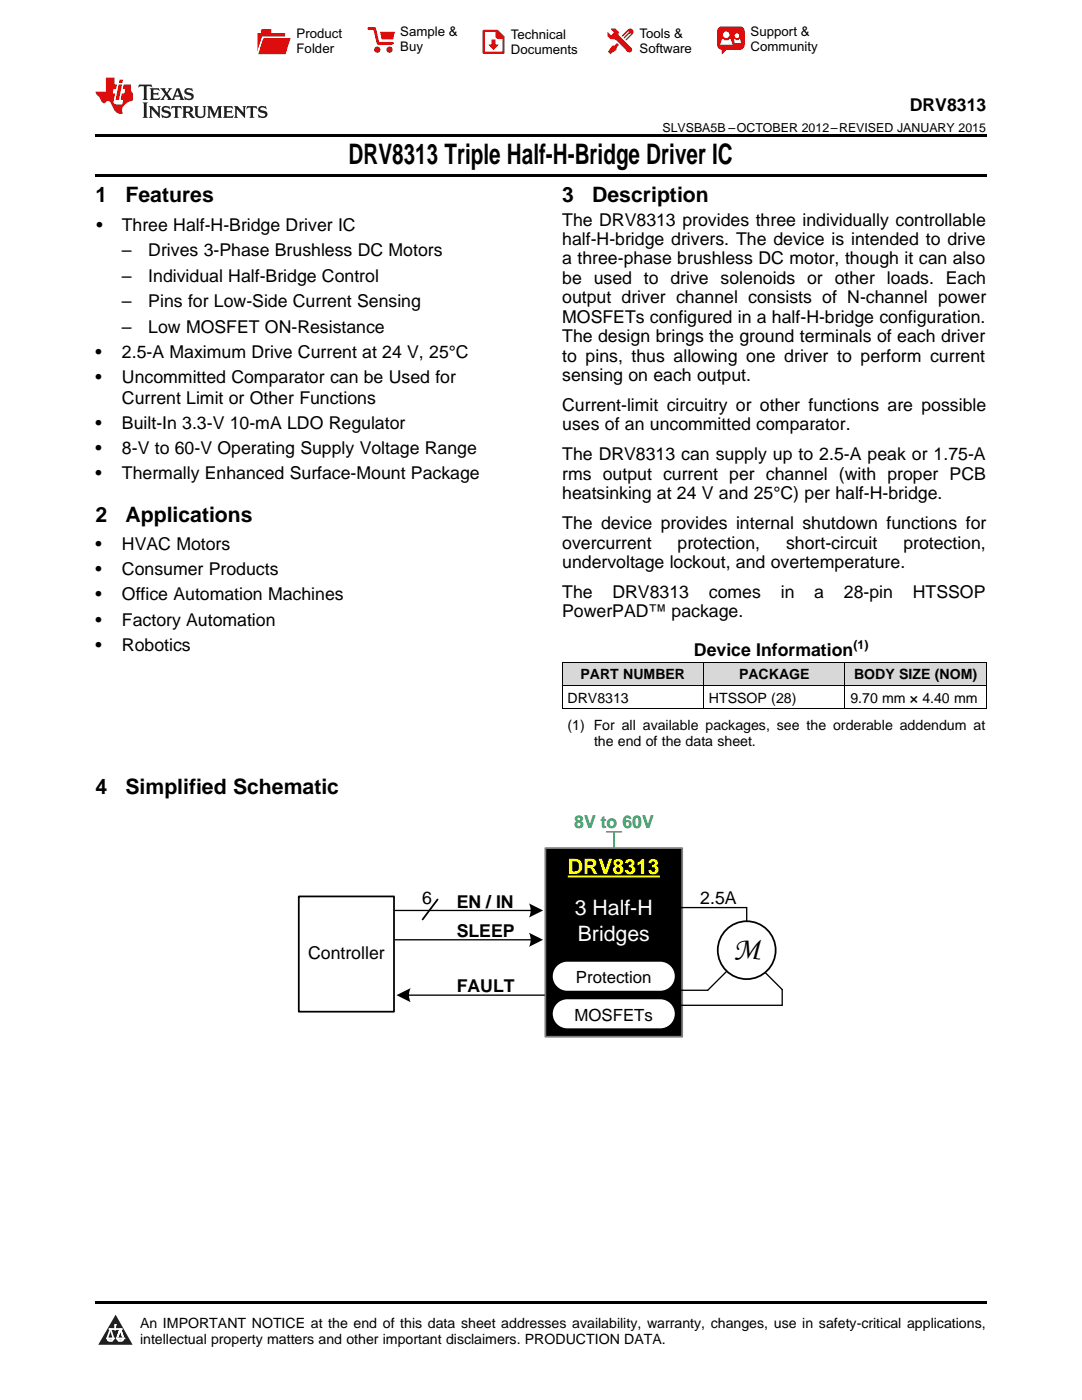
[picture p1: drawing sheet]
<svg xmlns="http://www.w3.org/2000/svg" width="216mm" height="279mm" viewBox="0 0 216 279" stroke-linecap="round" stroke-linejoin="round" font-family="sans-serif">
<defs><g id="words">
<text font-size="6.3" x="146.3" y="191.4">M</text>
<text font-size="5.6" x="69.6" y="32.8">DRV8313 Triple Half-H-Bridge Driver IC</text>
<g font-size="4.2">
<text x="19" y="40.4">1</text>
<text x="25" y="40.4">Features</text>
<text x="112.2" y="40.4">3</text>
<text x="118.2" y="40.4">Description</text>
<text x="19" y="104.1">2</text>
<text x="25" y="104.1">Applications</text>
<text x="19" y="158.4">4</text>
<text x="25" y="158.4">Simplified Schematic</text>
</g>
<text font-size="4.2" fill="#ff0" x="113.3" y="174.5">DRV8313</text>
<g font-size="4.2" fill="#fff">
<text x="114.7" y="182.7">3 Half-H</text>
<text x="115.3" y="187.8">Bridges</text>
</g>
<g font-size="3.5">
<text x="181.5" y="22.2">DRV8313</text>
<text x="19.2" y="46.1">•</text>
<text x="24.3" y="46.1">Three Half-H-Bridge Driver IC</text>
<text x="112.2" y="45">The DRV8313 provides three individually controllable</text>
<text x="24.3" y="51.2">–</text>
<text x="29.6" y="51.2">Drives 3-Phase Brushless DC Motors</text>
<text x="112.2" y="48.9">half-H-bridge drivers. The device is intended to drive</text>
<text x="112.2" y="52.8">a three-phase brushless DC motor, though it can also</text>
<text x="24.3" y="56.2">–</text>
<text x="29.6" y="56.2">Individual Half-Bridge Control</text>
<text x="112.2" y="56.7">be used to drive solenoids or other loads. Each</text>
<text x="24.3" y="61.3">–</text>
<text x="29.6" y="61.3">Pins for Low-Side Current Sensing</text>
<text x="112.2" y="60.5">output driver channel consists of N-channel power</text>
<text x="112.2" y="64.4">MOSFETs configured in a half-H-bridge configuration.</text>
<text x="19" y="71.4">•</text>
<text x="24.3" y="66.4">–</text>
<text x="24.3" y="71.4">2.5-A Maximum Drive Current at 24 V, 25°C</text>
<text x="29.6" y="66.4">Low MOSFET ON-Resistance</text>
<text x="112.2" y="68.3">The design brings the ground terminals of each driver</text>
<text x="19" y="76.4">•</text>
<text x="24.3" y="76.4">Uncommitted Comparator can be Used for</text>
<text x="112.2" y="72.2">to pins, thus allowing one driver to perform current</text>
<text x="112.2" y="76.1">sensing on each output.</text>
<text x="24.3" y="80.6">Current Limit or Other Functions</text>
<text x="112.2" y="82">Current-limit circuitry or other functions are possible</text>
<text x="19" y="85.7">•</text>
<text x="24.3" y="85.7">Built-In 3.3-V 10-mA LDO Regulator</text>
<text x="112.2" y="85.9">uses of an uncommitted comparator.</text>
<text x="19" y="90.7">•</text>
<text x="19" y="95.7">•</text>
<text x="24.3" y="90.7">8-V to 60-V Operating Supply Voltage Range</text>
<text x="24.3" y="95.7">Thermally Enhanced Surface-Mount Package</text>
<text x="112.2" y="91.9">The DRV8313 can supply up to 2.5-A peak or 1.75-A</text>
<text x="112.2" y="95.7">rms output current per channel (with proper PCB</text>
<text x="112.2" y="99.6">heatsinking at 24 V and 25°C) per half-H-bridge.</text>
<text x="112.2" y="105.6">The device provides internal shutdown functions for</text>
<text x="19" y="109.8">•</text>
<text x="24.3" y="109.8">HVAC Motors</text>
<text x="112.2" y="109.5">overcurrent</text>
<text x="112.2" y="113.3">undervoltage lockout, and overtemperature.</text>
<text x="135.2" y="109.5">protection,</text>
<text x="156.9" y="109.5">short-circuit</text>
<text x="180.3" y="109.5">protection,</text>
<text x="19" y="114.8">•</text>
<text x="19" y="119.8">•</text>
<text x="24.3" y="114.8">Consumer Products</text>
<text x="24.3" y="119.8">Office Automation Machines</text>
<text x="112.2" y="119.3">The</text>
<text x="122.2" y="119.3">DRV8313</text>
<text x="141.4" y="119.3">comes</text>
<text x="155.8" y="119.3">in</text>
<text x="162.5" y="119.3">a</text>
<text x="168.4" y="119.3">28-pin</text>
<text x="182.2" y="119.3">HTSSOP</text>
<text x="19" y="124.8">•</text>
<text x="24.3" y="124.8">Factory Automation</text>
<text x="112.2" y="123.2">PowerPAD™ package.</text>
<text x="19" y="129.9">•</text>
<text x="24.3" y="129.9">Robotics</text>
<text x="138.5" y="130.9">Device Information</text>
<text x="84.2" y="180.5">6</text>
<text x="91.1" y="181.2">EN / IN</text>
<text x="139.7" y="180.3">2.5A</text>
<text x="61.5" y="191.5">Controller</text>
<text x="91.1" y="187">SLEEP</text>
<text x="91.1" y="198">FAULT</text>
</g>
<text font-size="3.5" fill="#00b050" x="114.6" y="165.2">8V to 60V</text>
<g font-size="3.4">
<text x="114.9" y="196.2">Protection</text>
<text x="114.7" y="203.7">MOSFETs</text>
</g>
<g font-size="2.8">
<text x="115.8" y="135.6">PART NUMBER</text>
<text x="147.5" y="135.6">PACKAGE</text>
<text x="170.4" y="135.6">BODY SIZE (NOM)</text>
<text x="113.2" y="140.2">DRV8313</text>
<text x="141.5" y="140.2">HTSSOP (28)</text>
<text x="169.7" y="140.2">9.70 mm × 4.40 mm</text>
<text x="113.2" y="145.7">(1) For all available packages, see the orderable addendum at</text>
<text x="118.5" y="148.9">the end of the data sheet.</text>
<text x="27.9" y="265">An IMPORTANT NOTICE at the end of this data sheet addresses availability, warranty, changes, use in safety-critical applications,</text>
<text x="27.9" y="268.2">intellectual property matters and other important disclaimers. PRODUCTION DATA.</text>
</g>
<g font-size="2.6">
<text x="59.2" y="7.6">Product</text>
<text x="59.2" y="10.6">Folder</text>
<text x="79.9" y="7.3">Sample &amp;</text>
<text x="79.9" y="10.2">Buy</text>
<text x="101.9" y="7.8">Technical</text>
<text x="101.9" y="10.8">Documents</text>
<text x="127.6" y="7.6">Tools &amp;</text>
<text x="127.6" y="10.6">Software</text>
<text x="149.8" y="7.2">Support &amp;</text>
<text x="149.8" y="10.2">Community</text>
</g>
<g font-size="2.5">
<text x="132.2" y="26.3">SLVSBA5B –OCTOBER 2012–REVISED JANUARY 2015</text>
<text x="170.3" y="129.5">(1)</text>
</g>
</g></defs>
<g fill="#d8d8d8">
<path d="M112.2 132.2h28.2v4.6h-28.2z"/>
<path d="M140.4 132.2h28.2v4.6h-28.2z"/>
<path d="M168.6 132.2h28.2v4.6h-28.2z"/>
</g>
<path d="M23.1 262.4l3.4 6h-6.9z" fill="#231f20"/>
<path d="M21.4 267.1h1.2l-.3 .5h-.3a.55 .55 0 0 1-.6-.5z" fill-rule="evenodd" fill="#fff"/>
<path d="M21.4 267.1h1.2l-.3 .5h-.3a.55 .55 0 0 1-.6-.5z" fill="none" stroke="#231f20" stroke-width=".34"/>
<path d="M21.4 267.1l1.2 .1-.3 .4h-.5z" fill="none" stroke="#fff" stroke-width=".34"/>
<path d="M23 265.3h.1" fill="none" stroke="#fff" stroke-width=".34"/>
<path d="M23 264.4v.9z" fill="#fff"/>
<path d="M23 264.4v.9z" fill="none" stroke="#fff" stroke-width=".34"/>
<circle cx="23" cy="264.4" r=".17" fill="#fff"/>
<path d="M21.9 265.2h.1" fill="none" stroke="#fff" stroke-width=".34"/>
<path d="M21.9 265.2h2.3z" fill="#fff"/>
<path d="M21.9 265.2h2.3z" fill="none" stroke="#fff" stroke-width=".34"/>
<circle cx="24.2" cy="265.2" r=".17" fill="#fff"/>
<path d="M23.3 267.1h.1" fill="none" stroke="#fff" stroke-width=".34"/>
<path d="M24 265.2l-.7 1.9z" fill="#fff"/>
<path d="M24 265.2l-.7 1.9z" fill="none" stroke="#fff" stroke-width=".34"/>
<path d="M24 265.2l.7 1.9z" fill="#fff"/>
<path d="M24 265.2l.7 1.9z" fill="none" stroke="#fff" stroke-width=".34"/>
<path d="M24.6 267.1h.1" fill="none" stroke="#fff" stroke-width=".34"/>
<circle cx="21.4" cy="267.1" r=".17" fill="#fff"/>
<path d="M22.1 265.2l-.7 1.9z" fill="#fff"/>
<path d="M22.1 265.2l-.7 1.9z" fill="none" stroke="#fff" stroke-width=".34"/>
<path d="M22.1 265.2l.5 1.9z" fill="#fff"/>
<path d="M22.1 265.2l.5 1.9z" fill="none" stroke="#fff" stroke-width=".34"/>
<circle cx="22.6" cy="267.1" r=".17" fill="#fff"/>
<path d="M23.4 267.1h1.3a.65 .65 0 0 1-.7 .5 .65 .65 0 0 1-.6-.5z" fill-rule="evenodd" fill="#fff"/>
<path d="M23.4 267.1h1.3a.65 .65 0 0 1-.7 .5 .65 .65 0 0 1-.6-.5z" fill="none" stroke="#231f20" stroke-width=".34"/>
<path d="M23.4 267.1h1.3l-.4 .5h-.6z" fill="none" stroke="#fff" stroke-width=".34"/>
<path d="M23.3 267.1h.1" fill="none" stroke="#fff" stroke-width=".34"/>
<circle cx="24.7" cy="267.1" r=".17" fill="#fff"/>
<path d="M19 259.7h177.8v.5h-177.8z" fill="#000"/>
<g fill="#000">
<path d="M79.1 198.6l2.8-1.4-.3 1.4 .3 1.4z" fill-rule="evenodd"/>
<path d="M108.8 169.3h27.3v37.6h-27.3z" fill-rule="evenodd"/>
</g>
<path d="M108.8 169.3h27.3v37.6h-27.3z" fill="none" stroke="#7f7f7f" stroke-width=".35"/>
<path d="M113.3 174.9h18.3" fill="none" stroke="#ff0" stroke-width=".44"/>
<path d="M81.3 198.6h27.3" fill="none" stroke="#000" stroke-width=".26"/>
<path d="M59.6 178.9h19v23h-19z" fill-rule="evenodd" fill="#fff"/>
<path d="M59.6 178.9h19v23h-19z" fill="none" stroke="#000" stroke-width=".35"/>
<path d="M135.8 181.1h13.2v3.4M145.2 193.6l-4 4h-5.4M152.2 193.6l3.9 3.9v3.1h-20.3" fill="none" stroke="#000" stroke-width=".26"/>
<circle cx="149" cy="189.6" r="5.8" fill="#fff"/>
<g fill="none" stroke="#000" stroke-width=".35">
<path d="M87.3 179.5l-3 4"/>
<circle cx="149" cy="189.6" r="5.8"/>
</g>
<path d="M78.9 187.6h27.3M78.9 181.7h27.3" fill="none" stroke="#000" stroke-width=".26"/>
<g fill="#000">
<path d="M105.6 186.1l2.8 1.5-2.8 1.4 .3-1.4z" fill-rule="evenodd"/>
<path d="M105.6 180.3l2.8 1.4-2.8 1.4 .3-1.4z" fill-rule="evenodd"/>
</g>
<path d="M121 166h3M122.5 166v3.2" fill="none" stroke="#00b050" stroke-width=".26"/>
<path d="M110.8 192.9a3.1 3.1 0 0 1 2.4-1.1h18.5a3.1 3.1 0 0 1 3.1 3 3.1 3.1 0 0 1-3.1 3.1h-18.5a3.1 3.1 0 0 1-2.8-1.7 3.1 3.1 0 0 1 .4-3.3z" fill-rule="evenodd" fill="#fff"/>
<path d="M110.8 192.9a3.1 3.1 0 0 1 2.4-1.1h18.5a3.1 3.1 0 0 1 3.1 3 3.1 3.1 0 0 1-3.1 3.1h-18.5a3.1 3.1 0 0 1-2.8-1.7 3.1 3.1 0 0 1 .4-3.3z" fill="none" stroke="#000" stroke-width=".35"/>
<path d="M110.8 200.4a3.1 3.1 0 0 1 2.4-1.1h18.5a3.1 3.1 0 0 1 3.1 3 3.1 3.1 0 0 1-3.1 3.1h-18.5a3.1 3.1 0 0 1-2.8-1.7 3.1 3.1 0 0 1 .4-3.3z" fill-rule="evenodd" fill="#fff"/>
<path d="M110.8 200.4a3.1 3.1 0 0 1 2.4-1.1h18.5a3.1 3.1 0 0 1 3.1 3 3.1 3.1 0 0 1-3.1 3.1h-18.5a3.1 3.1 0 0 1-2.8-1.7 3.1 3.1 0 0 1 .4-3.3z" fill="none" stroke="#000" stroke-width=".35"/>
<path d="M112.2 136.8h84.6M112.2 132.1h84.6M112.2 132.2v9.3M140.4 132.2v9.3M168.6 132.2v9.3M196.8 132.2v9.3M112.2 141.4h84.6" fill="none" stroke="#000" stroke-width=".2"/>
<path d="M19 34.8h177.8v.5h-177.8zM19 26.8h177.8v.6h-177.8z" fill="#000"/>
<path d="M27.7 16.9l-.1 .6 .6-.3h.5v.2v2.2l-.2 .4h1l-.2-.4v-2.2v-.2h.5l.6 .3-.2-.6zM29.9 17.6l.2 .4v1.6l-.2 .4h1.9l.1-.6a1.09 1.09 0 0 1-1.3 .1v-.6h.6l.4 .2v-.7l-.2 .2h-.8v-.6l.2-.1a1.01 1.01 0 0 1 1 .3l-.1-.6zM32 17.6l.9 1.2-1 1.2h.9l-.2-.3 .5-.7 .5 .7-.3 .3h1.7l-.2-.3 .1-.4h1l.1 .4-.2 .3h1l-.3-.4-.7-2h-.5l-1 2.2-.8-1.1 .9-1.1h-.9l.2 .2-.4 .7-.4-.7 .2-.2zM35.4 18l.4 1h-.8zM37 17.7a.66 .66 0 0 0-.2 .8 .66 .66 0 0 0 .6 .4l.7 .2 .1 .2a.8 .8 0 0 1-.7 .4 .8 .8 0 0 1-.7-.5l.1 .8 .2-.2a.94 .94 0 0 0 1.1 .1 .94 .94 0 0 0 .4-.9 1.48 1.48 0 0 0-1.3-.6v-.4a1.1 1.1 0 0 1 1.2 .2l-.2-.6-.2 .1-.5-.1zM28.5 20.4l.2 .4v2.3l-.2 .4h1l-.2-.4v-2.3l.2-.4zM29.7 21.2l.2 .4v1.5l-.2 .4h.8l-.3-.4 .1-1.3 1.6 1.8v-2l.2-.4h-.7l.2 .2v1.1l-1.2-1.3zM32.5 21.3a.66 .66 0 0 0-.2 .8 .66 .66 0 0 0 .6 .4l.6 .2 .2 .2a.8 .8 0 0 1-.8 .4 .8 .8 0 0 1-.7-.5l.2 .7 .2-.1a.94 .94 0 0 0 1 .1 .94 .94 0 0 0 .5-1 1.47 1.47 0 0 0-1.3-.6l-.1-.3a1.1 1.1 0 0 1 1.3 .2l-.2-.6-.2 .1-.5-.2zM34.3 21.2l-.2 .6a.64 .64 0 0 1 .8-.3v1.6l-.2 .4h1l-.3-.4 .1-1.6a.66 .66 0 0 1 .8 .3l-.2-.6zM36.3 21.2l.3 .4v1.5l-.3 .4h1l-.2-.2v-.7h.5l.1 .1a.8 .8 0 0 0 1.2 .7l-1-1a.62 .62 0 0 0 .6-.5 .62 .62 0 0 0-.6-.7zM37.1 21.5h.1a.48 .48 0 0 1 .6 0 .48 .48 0 0 1 .1 .6l-.2 .1-.6 .1zM38.7 21.2l.2 .2a2.29 2.29 0 0 0 .4 2 1.05 1.05 0 0 0 1.7-.7v-1.3l.2-.2h-.8l.2 .4v1.1a.61 .61 0 0 1-.6 .6 .61 .61 0 0 1-.6-.6v-1.1l.3-.4zM41.3 21.2l.3 .4v1.5l-.3 .4h.8l-.2-.4v-1.4l.8 1.9 .9-1.9v1.4l-.2 .4h.9l-.2-.4v-1.5l.2-.4h-.8l-.7 1.5-.6-1.5zM44.5 21.2l.2 .4v1.5l-.2 .4h1.9l.2-.6a1.1 1.1 0 0 1-1.4 .2v-.7h.6l.4 .2v-.6l-.2 .1-.8 .1v-.6l.2-.1a1.02 1.02 0 0 1 1.1 .2l-.2-.5zM46.7 21.2l.2 .4v1.5l-.2 .4h.8l-.3-.4 .1-1.3 1.6 1.8v-2l.2-.4h-.7l.2 .2v1.1l-1.2-1.3zM49.3 21.2l-.1 .6a.64 .64 0 0 1 .8-.3v1.6l-.3 .4h1l-.2-.4v-1.6a.66 .66 0 0 1 .8 .3l-.1-.6zM51.7 21.3a.66 .66 0 0 0-.2 .7 .66 .66 0 0 0 .7 .5l.6 .2 .1 .2a.8 .8 0 0 1-.7 .4 .8 .8 0 0 1-.7-.5l.1 .7 .2-.1a.94 .94 0 0 0 1.1 .1 .94 .94 0 0 0 .4-1 1.48 1.48 0 0 0-1.2-.6l-.1-.3a1.1 1.1 0 0 1 1.2 .2l-.2-.6-.1 .1-.6-.2z" fill="#231f20"/>
<path d="M21.1 15.5v2.8h-2v.4l.9 .9a.96 .96 0 0 0 1 1 .59 .59 0 0 1 .5-.4 .59 .59 0 0 1 .5 .3l.4 .8a1.61 1.61 0 0 0 2.1 1.3 1.63 1.63 0 0 1 1.1-2.2l.9-.3v-1.5a1.6 1.6 0 0 1-.4-1.7h-1.4l-.2 .9h.5l-.2 .8h-.5l-.2 1v.3h.5l-.2 .9h-.7a.74 .74 0 0 1-1-.6l.3-1.6h-.5l.2-.8h.5l.1-.9h-.4v-1.4zM23.7 16.9l-.7 3h.8l.6-3zM23.8 15.9l-.1 .7h.7l.2-.7z" fill="#ee1d23"/>
<g fill="#d60000">
<path d="M52.1 5.8h2v.8h2.8v4.2h-5.5v-4.2h.7z" fill-rule="evenodd"/>
<path d="M52.4 7.5h5.6l-1 3.3h-5.6z" fill-rule="evenodd"/>
</g>
<path d="M52.4 7.4h5.7l-.1 .1h-5.5l-1.1 3.3z" fill-rule="evenodd" fill="#fff"/>
<path d="M52.4 7.4h5.7l-.1 .1h-5.5l-1.1 3.3z" fill="none" stroke="#fff" stroke-width=".2"/>
<path d="M73.6 5.7h1.1l.7 2.9h2.9" fill="none" stroke="#d60000" stroke-width=".55"/>
<g fill="#d60000">
<path d="M75.8 6.3h3l-.4 1.6h-2.2z" fill-rule="evenodd"/>
<circle cx="75.3" cy="9.9" r=".62"/>
<circle cx="77.7" cy="9.9" r=".62"/>
</g>
<path d="M96.5 6.2h2.7l1.3 1.2v3.1h-4z" fill="none" stroke="#d60000" stroke-width=".44"/>
<g fill="#d60000">
<path d="M98.1 7.9h.8v1h.5l-.9 1.1-1-1v-.1h.6z" fill-rule="evenodd"/>
<path d="M98.9 6.2h.3l1.3 1.2v.4h-1.3l-.3-.4z" fill-rule="evenodd"/>
<path d="M121.9 5.7h.8l.7 .6 .1 .7 2.5 2.5-.8 .8-2.3-2.3-1.1-.2-.6-.6v-.8l.7 .6 .5-.4v-.2l-.5-.5z" fill-rule="evenodd"/>
<path d="M122.2 9.1h.4l.5-.5 .4 .4-.5 .5v.4l-1.2 .9-.5-.5z" fill-rule="evenodd"/>
<path d="M125.3 5.9a.67 .67 0 0 1 .9 0 .67 .67 0 0 1 0 .9z" fill-rule="evenodd"/>
<path d="M125.3 5.9l.9 .9-1.2 1.2h-.2v-.2l1-.9v-.2h-.2l-.9 1h-.2v-.2l.9-1 .1-.2h-.3l-.9 1h-.2v-.2z" fill-rule="evenodd"/>
<circle cx="125.6" cy="9.9" r=".54"/>
</g>
<path d="M123.3 6.3v.7" fill="none" stroke="#d60000" stroke-width=".2"/>
<g fill="#d60000">
<path d="M143.4 5.5l.6-.2h3.6a.95 .95 0 0 1 1 .9v2.8a.95 .95 0 0 1-1 .9h-3.6a.95 .95 0 0 1-.9-.9v-2.8z" fill-rule="evenodd"/>
<path d="M144 9.9h.9l-.7 .9h-.2z" fill-rule="evenodd"/>
</g>
<g fill="#fff">
<path d="M146.6 8.6h1.3z"/>
<path d="M144.1 7.8h.3l.1 .2h.8l.2-.2h.3l.4 1.1h-2.5z" fill-rule="evenodd"/>
<path d="M146.4 7.8h.3l.1 .2h.5l.2-.2h.2l.2 .8h-1.3z" fill-rule="evenodd"/>
<circle cx="144.9" cy="6.9" r=".65"/>
<circle cx="147" cy="7.1" r=".48"/>
</g>
<use href="#words"/>
</svg>
